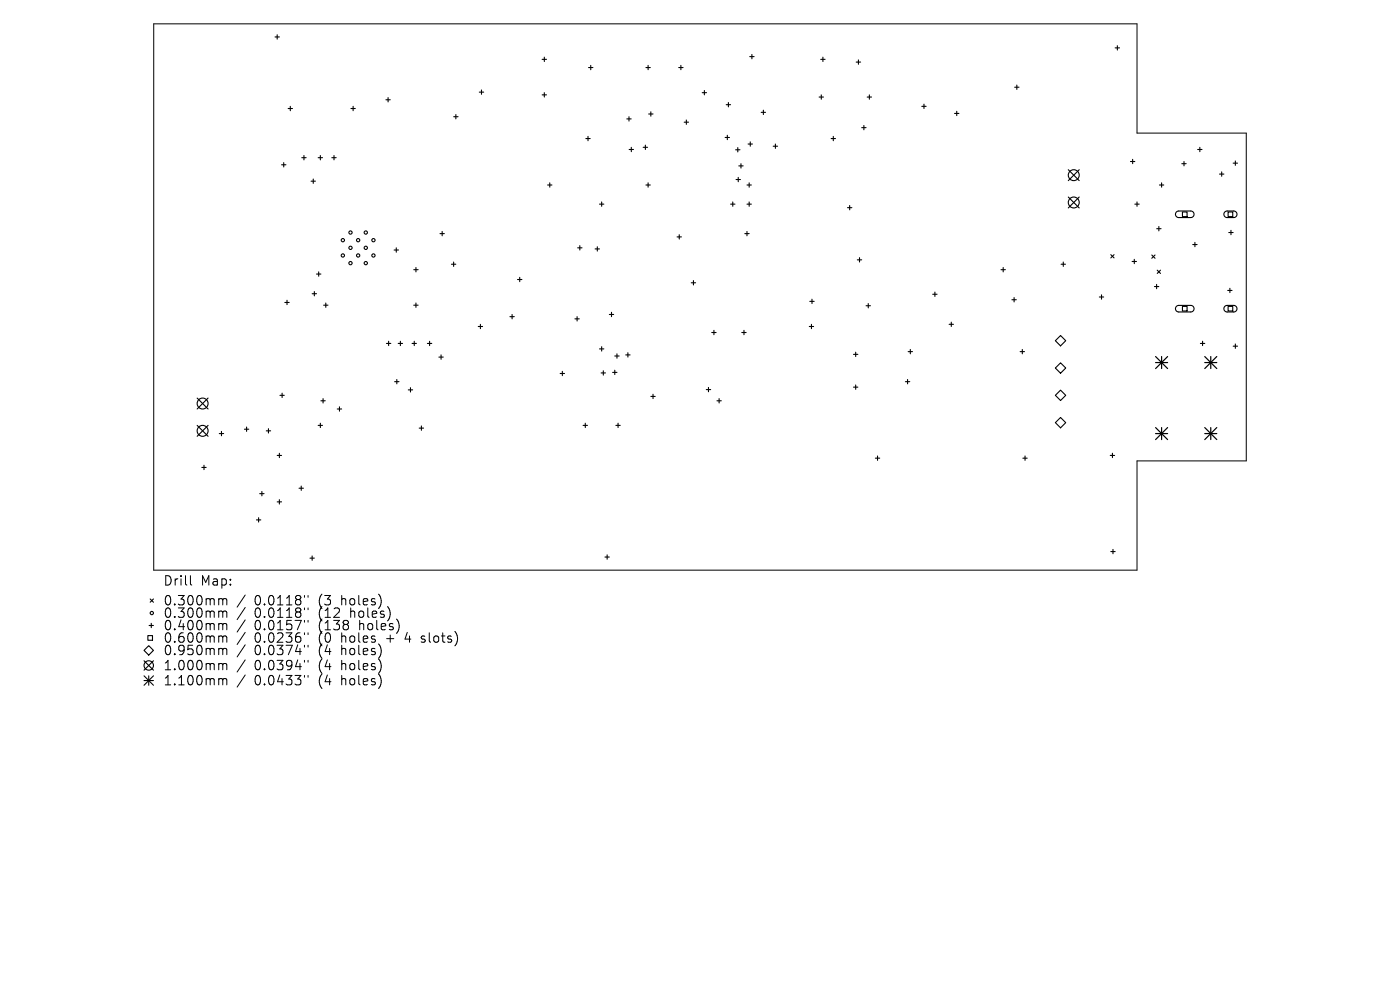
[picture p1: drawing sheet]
<svg xmlns="http://www.w3.org/2000/svg" width="297mm" height="210mm" viewBox="0 0 297 210" stroke-linecap="round" stroke-linejoin="round" font-family="sans-serif">
<defs><g id="words">
<g font-size="2.8">
<text x="34.6" y="124.5">Drill</text>
<text x="42.6" y="124.5">Map:</text>
<text x="34.6" y="128.7">0.300mm</text>
<text x="34.6" y="131.3">0.300mm</text>
<text x="54" y="128.7">0.0118&quot;</text>
<text x="54" y="131.3">0.0118&quot;</text>
<text x="67.7" y="128.7">(3</text>
<text x="67.7" y="131.3">(12</text>
<text x="72.7" y="128.7">holes)</text>
<text x="74.6" y="131.3">holes)</text>
<text x="34.6" y="134">0.400mm</text>
<text x="34.6" y="136.6">0.600mm</text>
<text x="54" y="134">0.0157&quot;</text>
<text x="54" y="136.6">0.0236&quot;</text>
<text x="67.7" y="134">(138</text>
<text x="67.7" y="136.6">(0</text>
<text x="72.7" y="136.6">holes</text>
<text x="76.5" y="134">holes)</text>
<text x="82.4" y="136.6">+</text>
<text x="86.6" y="136.6">4</text>
<text x="90.2" y="136.6">slots)</text>
<text x="34.6" y="139.3">0.950mm</text>
<text x="34.6" y="142.5">1.000mm</text>
<text x="54" y="139.3">0.0374&quot;</text>
<text x="54" y="142.5">0.0394&quot;</text>
<text x="67.7" y="139.3">(4</text>
<text x="67.7" y="142.5">(4</text>
<text x="72.7" y="139.3">holes)</text>
<text x="72.7" y="142.5">holes)</text>
<text x="34.6" y="145.7">1.100mm</text>
<text x="54" y="145.7">0.0433&quot;</text>
<text x="67.7" y="145.7">(4</text>
<text x="72.7" y="145.7">holes)</text>
</g>
</g></defs>
<g fill="none" stroke="#000" stroke-width=".21">
<path d="M32.6 5.1h208.6v23.1h23.2v69.6h-23.2v23.1h-208.6zM40.4 122.1v1.7l.3 .3M46.7 127l.5 .1 .1 .2M46.7 129.6h.3l.3 .3M46.7 132.3l.5 .1 .1 .2M46.7 134.9l.5 .1 .1 .2M46.7 137.5h.3l.3 .3M47.3 127.3l.2-.3 .5 .1 .1 1.2M47.3 127.3v1M47.3 129.9v1.1M47.3 132.6v1M47.3 135.2v1"/>
<path d="M47.3 137.8v1.1M47.3 129.9l.2-.3 .5 .1 .1 1.3M47.3 132.6l.2-.3 .5 .1 .1 1.2M47.3 135.2l.2-.3 .5 .1 .1 1.2M47.3 137.8l.2-.3 .5 .1 .1 1.3M52 126.2l-1.7 2.6M52 128.9l-1.7 2.5M52 131.5l-1.7 2.6M52 134.1l-1.7 2.6M52 136.8l-1.7 2.6M52 140l-1.7 2.6M64.6 126.3v.4"/>
<path d="M64.6 129v.3M64.6 131.6v.4M64.6 134.2v.4M64.6 136.9v.4M65.4 126.3v.4M65.4 129v.3M65.4 131.6v.4M65.4 134.2v.4M65.4 136.9v.4M89.4 136.1l.1 .1M89.4 135v.5M46.7 140.7l.5 .1 .1 .2"/>
<path d="M46.7 143.9l.5 .1 .1 .2M47.3 141v1.1M47.3 144.2v1.1M47.3 141l.2-.3 .5 .1 .1 1.3M47.3 144.2l.2-.3 .5 .1 .1 1.3M52 143.2l-1.7 2.6M64.6 140.1v.4M64.6 143.3v.4M65.4 140.1v.4M65.4 143.3v.4"/>
</g>
<g fill="none" stroke="#000" stroke-width=".23">
<path d="M58.3 7.8h1M58.8 7.4v.9M101.7 19.5h.9M102.1 19.1v.9M115 12.6h.9M115.5 12.1v1M115.5 19.7v.9M124.9 14.3h.9M125.3 13.9v.9M137 14.3h1M137.5 13.9v.9M144 14.3h.9"/>
<path d="M144.4 13.9v.9M149 19.7h.9M149.4 19.2v.9M159 12h1M159.5 11.5v1M174.1 12.6h.9M174.6 12.1v1M181.6 13.2h1M182.1 12.7v.9M215.3 18.5h.9M215.7 18v1M236.6 10.2h.9"/>
<path d="M237 9.7v.9M59.7 35h1M60.2 34.5v.9M61.1 23h.9M61.6 22.6v.9M64 33.5h.9M64.5 33v.9M66 38.4h.9M66.5 38v.9M67.5 33.5h.9M68 33v.9M70.4 33.5h.9"/>
<path d="M70.9 33v.9M74.4 23h1M74.9 22.6v.9M81.9 21.2h.9M82.3 20.7v.9M96.2 24.8h1M96.7 24.3v.9M115 20.1h.9M116.2 39.2h.9M116.6 38.8v.9M124.3 29.4h.9M124.7 28.9v1"/>
<path d="M133 25.2h.9M133.4 24.8v.9M133.5 31.7h.9M133.9 31.2v1M136.4 31.2h1M136.9 30.8v.9M137 39.2h1M137.5 38.8v.9M137.6 24.2h.9M138.1 23.7v.9M145.1 25.9h1M145.6 25.5v.9"/>
<path d="M153.8 29.2h1M154.1 22.2h.9M154.3 28.7v.9M154.5 21.7v1M156.1 31.8h.9M156.1 38.1h1M156.5 31.3v.9M156.6 37.6v.9M156.7 35.2h1M157.2 34.7v1M158.5 39.2h.9M158.7 30.6h.9"/>
<path d="M158.9 38.8v.9M159.2 30.1v.9M161.5 23.8h.9M161.9 23.4v.9M164 31h1M164.5 30.6v.9M173.8 20.6h.9M174.2 20.1v.9M176.3 29.4h.9M176.8 28.9v1M182.8 27.1h.9M183.3 26.6v.9"/>
<path d="M184 20.6h.9M184.4 20.1v.9M195.6 22.6h.9M196 22.1v.9M202.5 24.1h.9M203 23.6v.9M226.6 36l2.4 2.3M229 36l-2.4 2.3M239.8 34.3h.9M240.3 33.8v.9M246 39.2h.9M246.4 38.8v.9"/>
<path d="M250.7 34.7h.9M251.2 34.3v.9M254.1 31.7h.9M254.5 31.2v1M258.7 36.9h.9M259.2 36.5v.9M261.6 34.6h.9M262.1 34.1v1M67.1 58.1h1M67.6 57.7v.9M83.6 53h.9M84.1 52.6v.9"/>
<path d="M87.8 57.2h.9M88.2 56.7v1M93.3 49.6h1M93.8 49.1v.9M95.8 56h.9M96.2 55.6v.9M109.8 59.3h.9M110.3 58.8v1M122.5 52.6h1M123 52.1v.9M126.3 52.8h.9M126.7 52.3v1"/>
<path d="M127.2 43.3h.9M127.6 42.8v1M143.6 50.3h1M144.1 49.8v.9M146.6 60h1M147.1 59.5v1M155 43.3h.9M155.5 42.8v1M158 49.6h.9M158.5 43.3h.9M158.5 49.1v.9M158.9 42.8v1"/>
<path d="M179.8 44.1h.9M180.3 43.6v.9M181.9 55.1h.9M182.3 54.7v.9M212.4 57.2h.9M212.8 56.7v1M225.1 56h.9M225.6 55.6v.9M226.6 41.8l2.4 2.3M229 41.8l-2.4 2.3M235.6 54l.7 .7M236.3 54l-.7 .7"/>
<path d="M240.2 55.5h.9M240.6 55v.9M240.7 43.3h1M241.2 42.8v1M244.3 54.1l.7 .7M245 54.1l-.7 .7M245.4 48.5h.9M245.5 57.3l.7 .7M245.8 48.1v.9M246.2 57.3l-.7 .7M249.6 45l.4-.2h2.6a.7 .7 0 0 1 .7 .7 .7 .7 0 0 1-.7 .7h-2.5a.7 .7 0 0 1-.7-.5 .7 .7 0 0 1 .2-.7zM250.8 45h1v.9h-1z"/>
<path d="M253 51.9h1M253.5 51.4v.9M259.8 45l.5-.2h1.4a.7 .7 0 0 1 .7 .7 .7 .7 0 0 1-.7 .7h-1.4a.69 .69 0 0 1-.6-.5 .69 .69 0 0 1 .1-.7zM260.5 45h1v.9h-1zM260.7 49.3h.9M261.1 48.9v.9M60.4 64.2h1M60.9 63.7v.9M66.2 62.3h.9M66.7 61.8v1M68.7 64.7h.9M69.1 64.3v.9"/>
<path d="M82 72.9h.9M82.4 72.4v.9M84.5 72.9h.9M84.9 72.4v.9M87.4 72.9h.9M87.8 64.7h.9M87.9 72.4v.9M88.2 64.3v.9M90.7 72.9h.9M91.1 72.4v.9M93.1 75.7h.9M93.6 75.3v.9"/>
<path d="M101.5 69.3h.9M101.9 68.8v.9M108.2 67.2h.9M108.6 66.7v.9M118.8 79.2h1M119.3 78.8v.9M122 67.6h.9M122.4 67.2v.9M127.2 74h.9M127.5 79.1h1M127.6 73.5v1M128 78.6v1"/>
<path d="M129.3 66.7h.9M129.7 66.2v1M130 79h.9M130.4 78.5v1M130.4 75.5h.9M130.9 75.1v.9M132.7 75.3h1M133.2 74.8v.9M151 70.5h.9M151.5 70.1v.9M157.4 70.5h.9M157.8 70.1v.9"/>
<path d="M171.7 69.3h.9M171.8 63.9h.9M172.1 68.8v.9M172.3 63.5v.9M181.1 75.2h.9M181.5 74.7v.9M183.7 64.9h1M184.2 64.4v.9M192.7 74.6h.9M193.1 74.1v1M197.9 62.4h.9M198.3 62v.9"/>
<path d="M201.3 68.8h1M201.8 68.3v1M214.7 63.6h.9M215.1 63.1v.9M216.4 74.6h.9M216.9 74.1v1M223.9 72.3l1.1-1.1 1.1 1.1-1.1 1.1zM225 77l1.1 1.1-1.1 1.1-1.1-1.1zM233.2 63h.9M233.7 62.5v1M244.9 60.8h.9M245.4 60.3v1"/>
<path d="M249.6 65l.4-.2h2.6a.7 .7 0 0 1 .7 .7 .7 .7 0 0 1-.7 .7h-2.5a.7 .7 0 0 1-.7-.5 .7 .7 0 0 1 .2-.7zM250.8 65h1v1h-1zM254.7 72.9h.9M255.1 72.4v.9M259.8 65l.5-.2h1.4a.7 .7 0 0 1 .7 .7 .7 .7 0 0 1-.7 .7h-1.4a.69 .69 0 0 1-.6-.5 .69 .69 0 0 1 .1-.7zM260.4 61.6h1M260.5 65h1v1h-1zM260.9 61.1v1M261.6 73.4h.9M262.1 73v.9M41.8 84.4l2.3 2.4M41.8 90.2l2.3 2.4"/>
<path d="M42.8 99.2h.9M43.3 98.7v.9M44.1 84.4l-2.3 2.4M44.1 90.2l-2.3 2.4M46.5 92h.9M47 91.5v.9M51.9 91h.9M52.3 90.6v.9M56.5 91.4h.9M56.9 90.9v1M58.8 96.6h.9M59.3 96.1v1"/>
<path d="M59.4 83.9h.9M59.8 83.4v.9M67.5 90.2h.9M68 89.8v.9M68.1 85h.9M68.5 84.6v.9M71.6 86.8h.9M72 86.3v.9M83.7 81h.9M84.2 80.5v.9M86.6 82.7h.9M87.1 82.2v1"/>
<path d="M88.9 90.8h1M89.4 90.4v.9M123.7 90.2h.9M124.2 89.8v.9M130.7 90.2h.9M131.1 89.8v.9M138.1 84.1h.9M138.5 83.6v1M149.8 82.6h1M150.3 82.2v.9M152.1 85h.9M152.6 84.6v.9"/>
<path d="M181.1 82.1h.9M181.5 81.7v.9M185.7 97.2h.9M186.2 96.7v1M192.1 81h.9M192.5 80.5v.9M217 97.2h.9M217.5 96.7v1M225 82.8l1.1 1.1-1.1 1.1-1.1-1.1zM225 88.6l1.1 1.1-1.1 1.1-1.1-1.1zM235.5 96.6h1M236 96.1v1"/>
<path d="M54.4 110.3h.9M54.9 109.8v.9M55.1 104.7h.9M55.6 104.3v.9M58.8 106.5h.9M59.3 106v.9M63.4 103.6h1M63.9 103.1v.9M65.8 118.4h.9M66.2 117.9v1M128.3 118.2h1M128.8 117.7v.9"/>
<path d="M235.6 117h1M236.1 116.5v1M31.4 134.8h1v1h-1zM31.6 137l1 1-1 1-1-1zM31.6 132.7h1M31.9 127.1l.7 .7M32.1 132.2v.9M32.6 127.1l-.7 .7M30.6 140.2l2 2M30.6 143.4l2 2M30.6 144.4h2M31.6 143.4v2"/>
<path d="M32.6 140.2l-2 2M32.6 143.4l-2 2"/>
<circle cx="227.8" cy="37.2" r="1.16"/>
<circle cx="72.7" cy="50.9" r=".35"/>
<circle cx="72.7" cy="54.2" r=".35"/>
<circle cx="74.4" cy="55.8" r=".35"/>
<circle cx="74.4" cy="49.3" r=".35"/>
<circle cx="74.4" cy="52.6" r=".35"/>
<circle cx="76" cy="50.9" r=".35"/>
<circle cx="76" cy="54.2" r=".35"/>
<circle cx="77.6" cy="55.8" r=".35"/>
<circle cx="77.6" cy="49.3" r=".35"/>
<circle cx="77.6" cy="52.6" r=".35"/>
<circle cx="79.2" cy="54.2" r=".35"/>
<circle cx="79.2" cy="50.9" r=".35"/>
<circle cx="227.8" cy="43" r="1.16"/>
<circle cx="43" cy="91.4" r="1.16"/>
<circle cx="43" cy="85.6" r="1.16"/>
<circle cx="32.2" cy="130" r=".35"/>
<circle cx="31.6" cy="141.2" r="1"/>
</g>
<g fill="none" stroke="#000" stroke-width=".25">
<path d="M245.2 75.6l2.5 2.6M245.2 76.9h2.5M246.4 75.6v2.6M247.7 75.6l-2.5 2.6M255.6 76.9h2.5M255.6 75.6l2.5 2.6M256.9 75.6v2.6M258.1 75.6l-2.5 2.6M245.2 90.7l2.5 2.5M245.2 92h2.5M246.4 90.7v2.5M247.7 90.7l-2.5 2.5"/>
<path d="M255.6 92h2.5M255.6 90.7l2.5 2.5M256.9 90.7v2.5M258.1 90.7l-2.5 2.5"/>
</g>
<use href="#words"/>
</svg>
